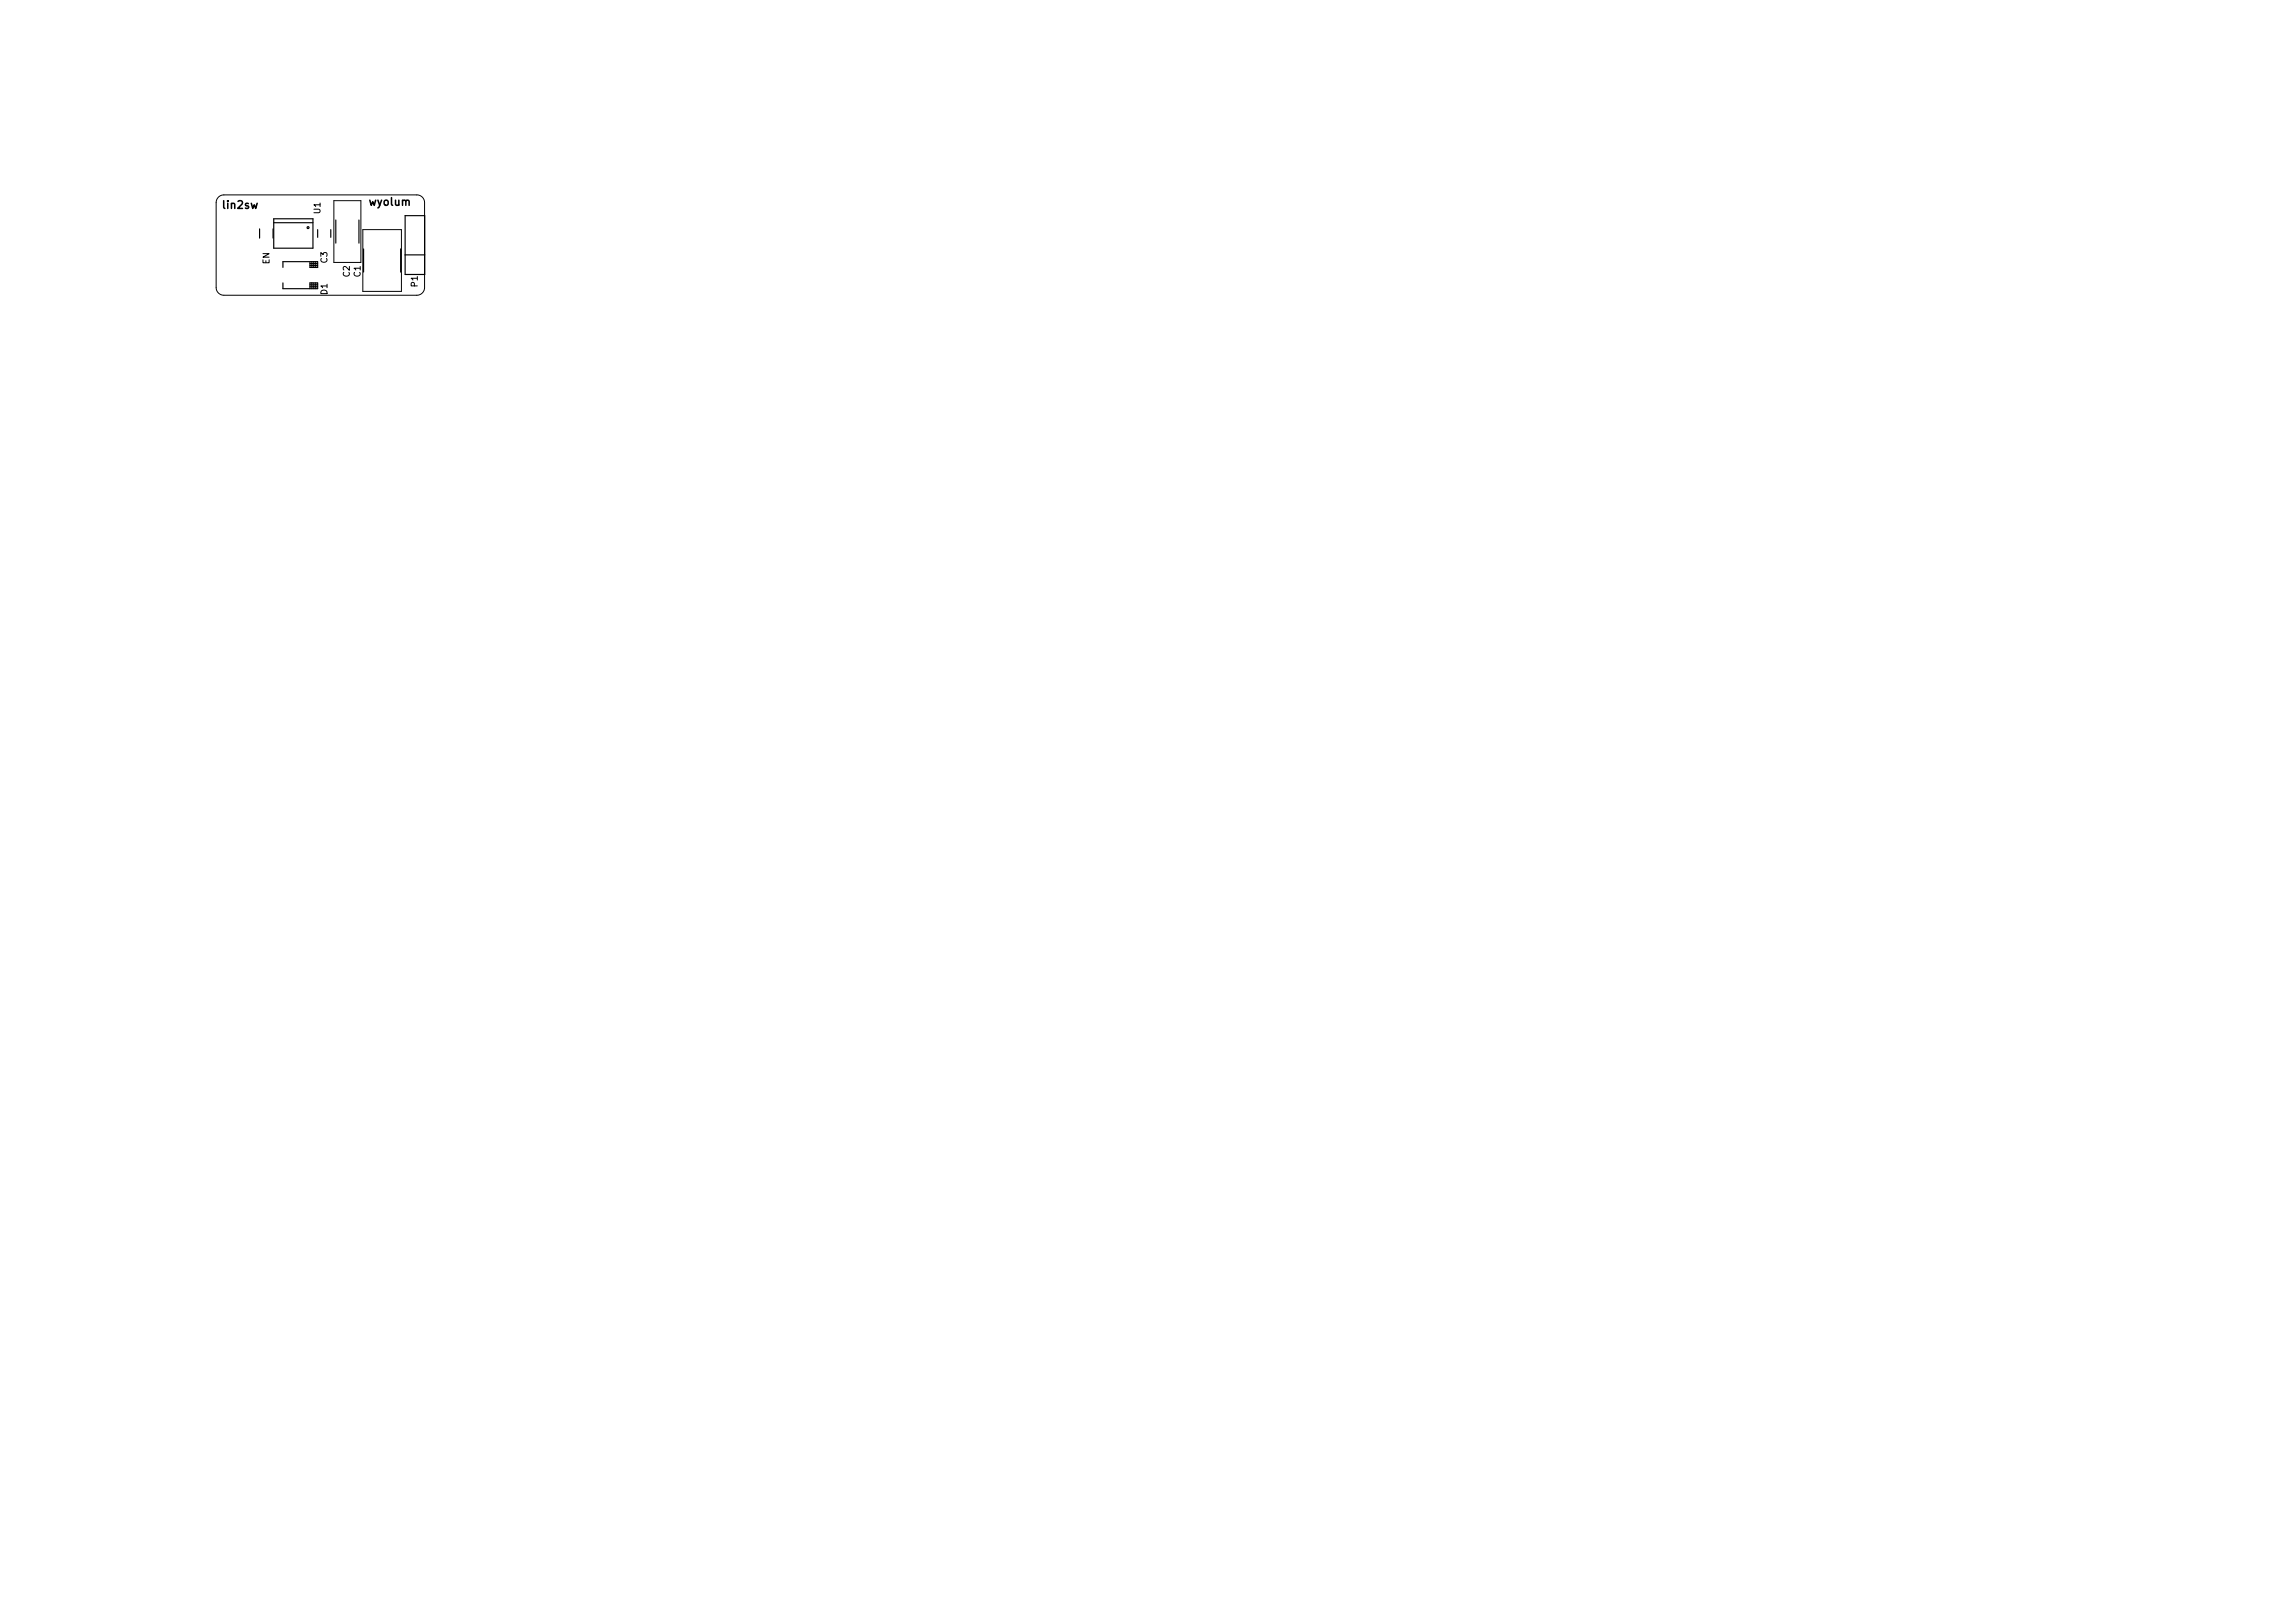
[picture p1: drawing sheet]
<svg xmlns="http://www.w3.org/2000/svg" width="297mm" height="210mm" viewBox="0 0 297 210" stroke-linecap="round" stroke-linejoin="round" font-family="sans-serif">
<defs><g id="words">
<g font-size="1.4">
<text x="29" y="27">lin2sw</text>
<text x="47.9" y="26.6">wyolum</text>
</g>
<g font-size="1.1">
<text x="41.5" y="27.7" transform="rotate(-90 41.5 27.7)">U1</text>
<text x="34.9" y="34.2" transform="rotate(-90 34.9 34.2)">EN</text>
<text x="42.4" y="34.1" transform="rotate(-90 42.4 34.1)">C3</text>
<text x="45.3" y="35.9" transform="rotate(-90 45.3 35.9)">C2</text>
<text x="46.7" y="35.9" transform="rotate(-90 46.7 35.9)">C1</text>
<text x="42.4" y="38.2" transform="rotate(-90 42.4 38.2)">D1</text>
<text x="54.1" y="37.1" transform="rotate(-90 54.1 37.1)">P1</text>
</g>
</g></defs>
<path d="M28.3 25.5l.3-.2 .4-.1h25a1 1 0 0 1 1 1v11a1 1 0 0 1-1 1h-25a1 1 0 0 1-1-1v-11l.1-.4zM43.3 26h3.4v8h-3.4zM47 29.7h5v8h-5z" fill="none" stroke="#000" stroke-width=".13"/>
<g fill="none" stroke="#000" stroke-width=".15">
<path d="M33.6 29.6v1.2M35.4 29.6v1.2M35.5 28.9h5M35.5 28.3h5v3.9h-5zM36.6 36.6v.8h4.6v-.8h-1v.8M40.2 33.9v.7h1v-.7h-4.6v.7M40.2 34.4h1M40.2 34.1h1M40.2 37.1h1M40.2 36.9h1M40.4 33.9v.7M40.4 36.6v.8"/>
<path d="M40.6 33.9v.7M40.6 36.6v.8M40.9 33.9v.7M40.9 36.6v.8M41.2 29.7v1M42.9 29.7v1M43.5 28.5v3M46.5 28.5v3M47.1 32.2v3M51.9 32.2v3M52.5 27.9h2.5v7.7h-2.5zM52.5 33h2.5"/>
<circle cx="39.9" cy="29.5" r=".13"/>
</g>
<use href="#words"/>
</svg>
